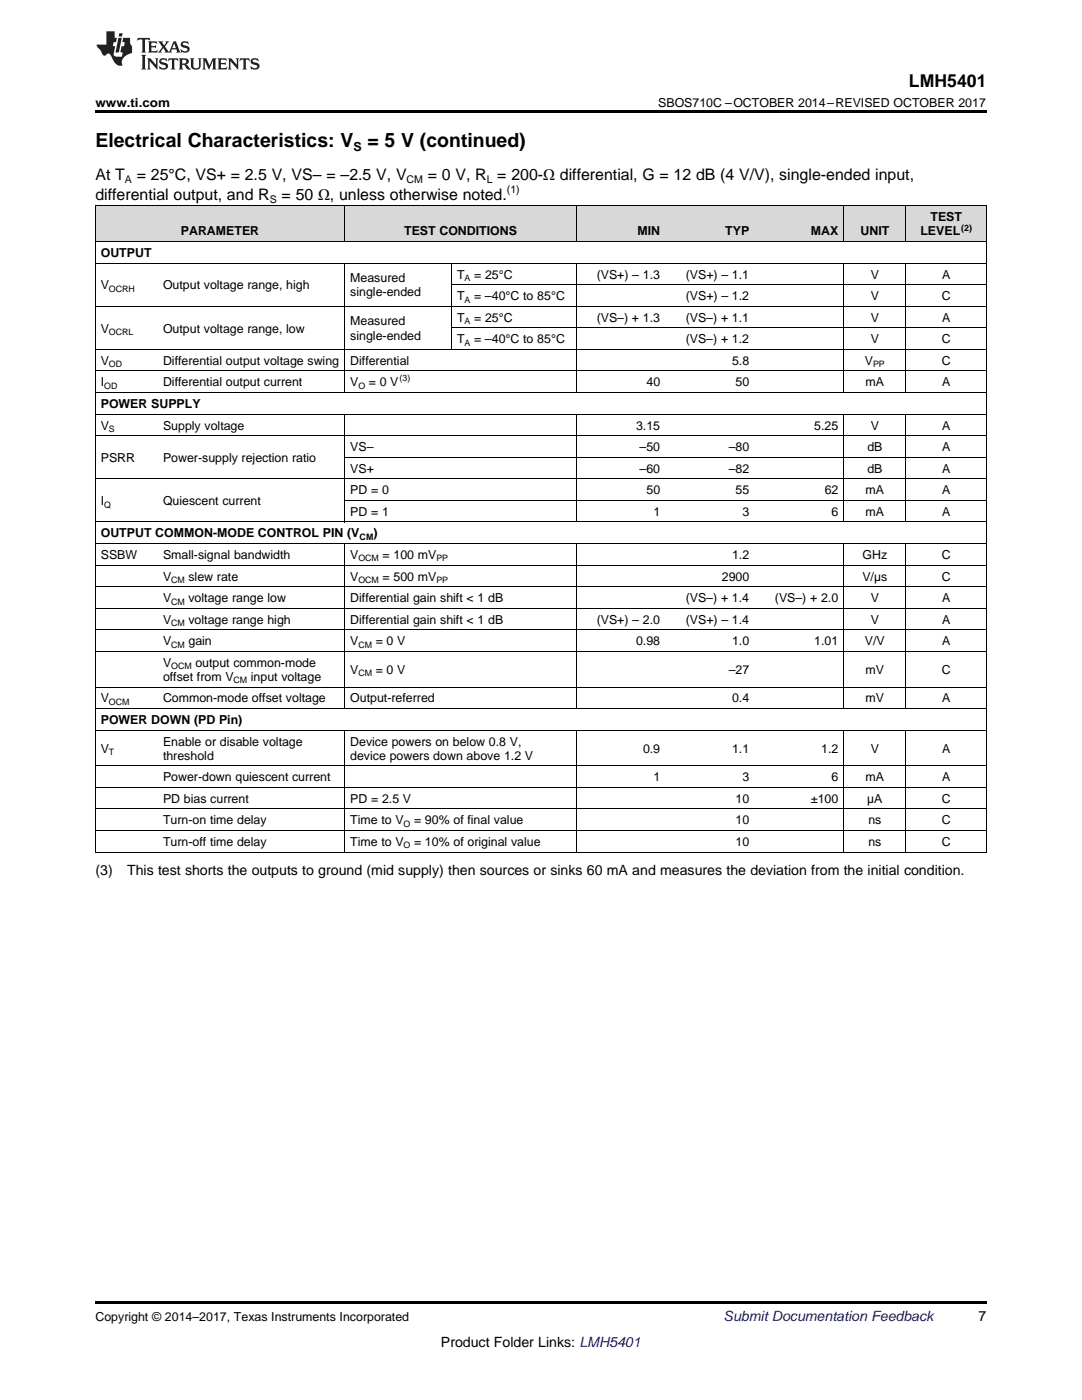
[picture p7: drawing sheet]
<svg xmlns="http://www.w3.org/2000/svg" width="216mm" height="279mm" viewBox="0 0 216 279" stroke-linecap="round" stroke-linejoin="round" font-family="sans-serif">
<defs><g id="words">
<g font-size="3.9">
<text x="19" y="29.3">Electrical Characteristics: V</text>
<text x="73.3" y="29.3">= 5 V (continued)</text>
</g>
<text font-size="3.5" x="181.4" y="17.3">LMH5401</text>
<g font-size="3.2">
<text x="19" y="36">At T</text>
<text x="27.3" y="36">= 25°C, VS+ = 2.5 V, VS– = –2.5 V, V</text>
<text x="85.4" y="36">= 0 V, R = 200-Ω differential, G = 12 dB (4 V/V), single-ended input,</text>
<text x="19" y="39.9">differential output, and R</text>
<text x="56.2" y="39.9">= 50 Ω, unless otherwise noted.</text>
</g>
<g font-size="2.8">
<text x="19" y="174.7">(3)</text>
<text x="25.4" y="174.7">This test shorts the outputs to ground (mid supply) then sources or sinks 60 mA and measures the deviation from the initial condition.</text>
<text x="195.3" y="263.6">7</text>
<text x="88" y="268.9">Product Folder Links: LMH5401</text>
</g>
<text font-size="2.8" fill="#0000c8" x="144.4" y="263.6">Submit Documentation Feedback</text>
<g font-size="2.5">
<text x="19" y="21.4">www.ti.com</text>
<text x="131.3" y="21.4">SBOS710C –OCTOBER 2014–REVISED OCTOBER 2017</text>
<text x="70.5" y="30.1">S</text>
<text x="36.1" y="47">PARAMETER</text>
<text x="80.6" y="47">TEST CONDITIONS</text>
<text x="127.2" y="47">MIN</text>
<text x="144.7" y="47">TYP</text>
<text x="161.8" y="47">MAX</text>
<text x="171.7" y="47">UNIT</text>
<text x="183.7" y="47">LEVEL</text>
<text x="185.7" y="44.2">TEST</text>
<text x="20.1" y="51.3">OUTPUT</text>
<text x="20.1" y="57.7">V</text>
<text x="32.5" y="57.7">Output voltage range, high</text>
<text x="69.9" y="56.3">Measured</text>
<text x="69.9" y="59.2">single-ended</text>
<text x="91.2" y="55.6">T</text>
<text x="91.2" y="59.9">T</text>
<text x="94.6" y="55.6">= 25°C</text>
<text x="94.6" y="59.9">= –40°C to 85°C</text>
<text x="119.1" y="55.6">(VS+) – 1.3</text>
<text x="136.8" y="55.6">(VS+) – 1.1</text>
<text x="136.8" y="59.9">(VS+) – 1.2</text>
<text x="173.8" y="55.6">V</text>
<text x="173.8" y="59.9">V</text>
<text x="187.9" y="59.9">C</text>
<text x="188" y="55.6">A</text>
<text x="69.9" y="64.9">Measured</text>
<text x="91.2" y="64.2">T</text>
<text x="94.6" y="64.2">= 25°C</text>
<text x="119.1" y="64.2">(VS–) + 1.3</text>
<text x="136.8" y="64.2">(VS–) + 1.1</text>
<text x="173.8" y="64.2">V</text>
<text x="188" y="64.2">A</text>
<text x="20.1" y="66.4">V</text>
<text x="32.5" y="66.4">Output voltage range, low</text>
<text x="69.9" y="67.8">single-ended</text>
<text x="91.2" y="68.5">T</text>
<text x="94.6" y="68.5">= –40°C to 85°C</text>
<text x="136.8" y="68.5">(VS–) + 1.2</text>
<text x="173.8" y="68.5">V</text>
<text x="187.9" y="68.5">C</text>
<text x="20.1" y="72.8">V</text>
<text x="20.1" y="77.1">I</text>
<text x="32.5" y="72.8">Differential output voltage swing</text>
<text x="32.5" y="77.1">Differential output current</text>
<text x="69.9" y="72.8">Differential</text>
<text x="69.9" y="77.1">V</text>
<text x="73.6" y="77.1">= 0 V</text>
<text x="129" y="77.1">40</text>
<text x="146.1" y="72.8">5.8</text>
<text x="146.8" y="77.1">50</text>
<text x="172.6" y="72.8">V</text>
<text x="172.7" y="77.1">mA</text>
<text x="187.9" y="72.8">C</text>
<text x="188" y="77.1">A</text>
<text x="20.1" y="81.4">POWER SUPPLY</text>
<text x="20.1" y="85.7">V</text>
<text x="32.5" y="85.7">Supply voltage</text>
<text x="126.9" y="85.7">3.15</text>
<text x="162.5" y="85.7">5.25</text>
<text x="173.8" y="85.7">V</text>
<text x="188" y="85.7">A</text>
<text x="20.1" y="92.2">PSRR</text>
<text x="32.5" y="92.2">Power-supply rejection ratio</text>
<text x="69.9" y="90">VS–</text>
<text x="69.9" y="94.3">VS+</text>
<text x="127.6" y="90">–50</text>
<text x="127.6" y="94.3">–60</text>
<text x="145.4" y="90">–80</text>
<text x="145.4" y="94.3">–82</text>
<text x="173.1" y="90">dB</text>
<text x="173.1" y="94.3">dB</text>
<text x="188" y="90">A</text>
<text x="188" y="94.3">A</text>
<text x="20.1" y="100.8">I</text>
<text x="32.5" y="100.8">Quiescent current</text>
<text x="69.9" y="98.6">PD = 0</text>
<text x="129" y="98.6">50</text>
<text x="146.8" y="98.6">55</text>
<text x="164.6" y="98.6">62</text>
<text x="172.7" y="98.6">mA</text>
<text x="188" y="98.6">A</text>
<text x="20.1" y="107.2">OUTPUT COMMON-MODE CONTROL PIN (V</text>
<text x="69.9" y="102.9">PD = 1</text>
<text x="74.5" y="107.2">)</text>
<text x="130.4" y="102.9">1</text>
<text x="148.2" y="102.9">3</text>
<text x="165.9" y="102.9">6</text>
<text x="172.7" y="102.9">mA</text>
<text x="188" y="102.9">A</text>
<text x="20.1" y="111.5">SSBW</text>
<text x="32.5" y="111.5">Small-signal bandwidth</text>
<text x="69.9" y="111.5">V</text>
<text x="76.3" y="111.5">= 100 mV</text>
<text x="146.1" y="111.5">1.2</text>
<text x="172.1" y="111.5">GHz</text>
<text x="187.9" y="111.5">C</text>
<text x="32.5" y="115.9">V</text>
<text x="37.6" y="115.9">slew rate</text>
<text x="69.9" y="115.9">V</text>
<text x="76.3" y="115.9">= 500 mV</text>
<text x="144" y="115.9">2900</text>
<text x="172.1" y="115.9">V/µs</text>
<text x="187.9" y="115.9">C</text>
<text x="32.5" y="120.2">V</text>
<text x="32.5" y="124.5">V</text>
<text x="37.6" y="120.2">voltage range low</text>
<text x="37.6" y="124.5">voltage range high</text>
<text x="69.9" y="120.2">Differential gain shift &lt; 1 dB</text>
<text x="69.9" y="124.5">Differential gain shift &lt; 1 dB</text>
<text x="119.1" y="124.5">(VS+) – 2.0</text>
<text x="136.8" y="120.2">(VS–) + 1.4</text>
<text x="136.8" y="124.5">(VS+) – 1.4</text>
<text x="154.6" y="120.2">(VS–) + 2.0</text>
<text x="173.8" y="120.2">V</text>
<text x="173.8" y="124.5">V</text>
<text x="188" y="120.2">A</text>
<text x="188" y="124.5">A</text>
<text x="32.5" y="128.8">V</text>
<text x="37.6" y="128.8">gain</text>
<text x="69.9" y="128.8">V</text>
<text x="75" y="128.8">= 0 V</text>
<text x="126.9" y="128.8">0.98</text>
<text x="146.1" y="128.8">1.0</text>
<text x="162.5" y="128.8">1.01</text>
<text x="172.6" y="128.8">V/V</text>
<text x="188" y="128.8">A</text>
<text x="32.5" y="133.1">V</text>
<text x="32.5" y="135.9">offset from V</text>
<text x="39" y="133.1">output common-mode</text>
<text x="50.1" y="135.9">input voltage</text>
<text x="69.9" y="134.5">V</text>
<text x="75" y="134.5">= 0 V</text>
<text x="145.4" y="134.5">–27</text>
<text x="172.7" y="134.5">mV</text>
<text x="187.9" y="134.5">C</text>
<text x="20.1" y="140.2">V</text>
<text x="32.5" y="140.2">Common-mode offset voltage</text>
<text x="69.9" y="140.2">Output-referred</text>
<text x="146.1" y="140.2">0.4</text>
<text x="172.7" y="140.2">mV</text>
<text x="188" y="140.2">A</text>
<text x="20.1" y="144.5">POWER DOWN (PD Pin)</text>
<text x="32.5" y="148.8">Enable or disable voltage</text>
<text x="69.9" y="148.8">Device powers on below 0.8 V,</text>
<text x="20.1" y="150.2">V</text>
<text x="32.5" y="151.6">threshold</text>
<text x="32.5" y="155.9">Power-down quiescent current</text>
<text x="69.9" y="151.6">device powers down above 1.2 V</text>
<text x="128.3" y="150.2">0.9</text>
<text x="130.4" y="155.9">1</text>
<text x="146.1" y="150.2">1.1</text>
<text x="148.2" y="155.9">3</text>
<text x="163.9" y="150.2">1.2</text>
<text x="165.9" y="155.9">6</text>
<text x="172.7" y="155.9">mA</text>
<text x="173.8" y="150.2">V</text>
<text x="188" y="150.2">A</text>
<text x="188" y="155.9">A</text>
<text x="32.5" y="160.2">PD bias current</text>
<text x="69.9" y="160.2">PD = 2.5 V</text>
<text x="146.8" y="160.2">10</text>
<text x="161.8" y="160.2">±100</text>
<text x="173" y="160.2">µA</text>
<text x="187.9" y="160.2">C</text>
<text x="32.5" y="164.5">Turn-on time delay</text>
<text x="69.9" y="164.5">Time to V</text>
<text x="82.6" y="164.5">= 90% of final value</text>
<text x="146.8" y="164.5">10</text>
<text x="173.3" y="164.5">ns</text>
<text x="187.9" y="164.5">C</text>
<text x="32.5" y="168.8">Turn-off time delay</text>
<text x="69.9" y="168.8">Time to V</text>
<text x="82.6" y="168.8">= 10% of original value</text>
<text x="146.8" y="168.8">10</text>
<text x="173.3" y="168.8">ns</text>
<text x="187.9" y="168.8">C</text>
<text x="19" y="263.6">Copyright © 2014–2017, Texas Instruments Incorporated</text>
</g>
<g font-size="2.1">
<text x="24.9" y="36.6">A</text>
<text x="53.8" y="40.5">S</text>
<text x="81.1" y="36.6">CM</text>
<text x="97.1" y="36.6">L</text>
<text x="101.1" y="38.6">(1)</text>
</g>
<g font-size="1.8">
<text x="191.8" y="46">(2)</text>
<text x="21.7" y="58.2">OCRH</text>
<text x="92.7" y="56.1">A</text>
<text x="92.7" y="60.4">A</text>
<text x="92.7" y="64.7">A</text>
<text x="21.7" y="66.9">OCRL</text>
<text x="92.7" y="69">A</text>
<text x="20.8" y="77.6">OD</text>
<text x="21.7" y="73.3">OD</text>
<text x="71.5" y="77.6">O</text>
<text x="79.7" y="76.1">(3)</text>
<text x="174.2" y="73.3">PP</text>
<text x="21.7" y="86.2">S</text>
<text x="20.8" y="101.3">Q</text>
<text x="71.8" y="107.7">CM</text>
<text x="71.5" y="112">OCM</text>
<text x="87.1" y="112">PP</text>
<text x="34.1" y="116.3">CM</text>
<text x="71.5" y="116.3">OCM</text>
<text x="87.1" y="116.3">PP</text>
<text x="34.1" y="120.7">CM</text>
<text x="34.1" y="125">CM</text>
<text x="34.1" y="129.3">CM</text>
<text x="71.5" y="129.3">CM</text>
<text x="34.1" y="133.6">OCM</text>
<text x="46.6" y="136.4">CM</text>
<text x="71.5" y="135">CM</text>
<text x="21.7" y="140.7">OCM</text>
<text x="21.7" y="150.7">T</text>
<text x="80.5" y="165">O</text>
<text x="80.5" y="169.3">O</text>
</g>
</g></defs>
<g fill="#d8d8d8">
<path d="M19 41.1h12.5v7.2h-12.5z"/>
<path d="M31.5 41.1h37.3v7.2h-37.3z"/>
<path d="M68.8 41.1h21.4v7.2h-21.4z"/>
<path d="M90.2 41.1h24.8v7.2h-24.8z"/>
<path d="M115 41.1h17.8v7.2h-17.8z"/>
<path d="M132.8 41.1h17.8v7.2h-17.8z"/>
<path d="M150.6 41.1h17.8v7.2h-17.8z"/>
<path d="M168.4 41.1h12.4v7.2h-12.4z"/>
<path d="M180.8 41.1h16v7.2h-16z"/>
</g>
<path d="M19 22h177.8v.5h-177.8zM19 259.7h177.8v.5h-177.8z" fill="#000"/>
<g fill="none" stroke="#000" stroke-width=".2">
<path d="M19 41.1h177.8v129M19 52.5h177.8M19 48.2h177.8M19.1 41.1v129M68.8 41.1v7.2M68.8 52.6v25.8M90.1 52.6v17.2M90.2 56.8h106.6M115 41.1v7.2M115 52.6v25.8M168.3 41.1v7.2M168.3 52.6v25.8"/>
<path d="M180.8 41.1v7.2M180.8 52.6v25.8M19 78.3h177.8M19 74h177.8M19 69.7h177.8M19 61.1h177.8M90.2 65.4h106.6M19 95.5h177.8M19 86.9h177.8M19 82.6h177.8M68.8 82.7v21.5M68.8 99.9h128"/>
<path d="M68.8 91.2h128M115 82.7v21.5M168.3 82.7v21.5M180.8 82.7v21.5M19 117.1h177.8M19 112.8h177.8M19 108.5h177.8M19 104.2h177.8M68.8 108.5v33M115 108.5v33M168.3 108.5v33M180.8 108.5v33"/>
<path d="M19 137.1h177.8M19 130h177.8M19 125.7h177.8M19 121.4h177.8M19 157.1h177.8M19 152.8h177.8M19 145.7h177.8M19 141.4h177.8M68.8 145.8v24.3M115 145.8v24.3M168.3 145.8v24.3M180.8 145.8v24.3"/>
<path d="M19 170.1h177.8M19 165.8h177.8M19 161.4h177.8"/>
</g>
<g fill="#231f20">
<path d="M27.5 7.6l-.1 .5 .4-.2h.6v.1v2.1l-.2 .4h1l-.3-.4v-2.1l.1-.1h.5l.5 .2-.2-.5zM29.5 8.3l.2 .3v1.5l-.2 .4h1.8l.2-.6a1.04 1.04 0 0 1-1.3 .2v-.7h.6l.3 .2v-.6l-.3 .2h-.6v-.6l.8-.1 .4 .3-.2-.5zM31.5 8.3l.9 1.1-.9 1.1h.8l-.2-.2 .5-.7 .4 .7-.2 .2h1.5l-.1-.2 .1-.4h.9l.1 .4-.2 .2h1l-.3-.3-.7-1.9h-.5l-.9 2-.8-1 .9-1h-.8l.1 .3-.3 .5-.4-.6 .2-.2zM34.7 8.6l.4 1h-.7zM36.3 8.4a.63 .63 0 0 0-.2 .7 .63 .63 0 0 0 .6 .4l.6 .2 .1 .2a.75 .75 0 0 1-.7 .4 .75 .75 0 0 1-.6-.5l.1 .7 .1-.1a1.11 1.11 0 0 0 1.5-.6 1.13 1.13 0 0 0-1.2-.8l-.1-.4a1.04 1.04 0 0 1 1.2 .2l-.2-.5-.1 .1-.5-.2zM28.2 10.9l.2 .4v2.2l-.2 .4h1l-.3-.4v-2.2l.3-.4zM29.3 11.6l.3 .4v1.5l-.3 .4h.8l-.2-.4v-1.3l1.5 1.7v-1.9l.2-.4h-.7l.2 .4v.9l-1.1-1.3zM32 11.8a.62 .62 0 0 0-.2 .7 .62 .62 0 0 0 .6 .4l.6 .1 .1 .3a.76 .76 0 0 1-.7 .3 .76 .76 0 0 1-.6-.4l.1 .7 .1-.1a1.11 1.11 0 0 0 1.5-.6 1.13 1.13 0 0 0-1.2-.8l-.1-.4a1.04 1.04 0 0 1 1.2 .2l-.2-.6-.1 .1-.5-.1zM33.7 11.6l-.2 .6a.61 .61 0 0 1 .8-.3v1.6l-.2 .4h.9l-.2-.4v-1.6a.63 .63 0 0 1 .8 .3l-.2-.6zM35.6 11.6l.3 .4v1.5l-.3 .4h1l-.2-.2v-.8l.5 .2a.76 .76 0 0 0 1.2 .7l-1-1a.58 .58 0 0 0 .6-.5 .58 .58 0 0 0-.5-.6zM36.4 11.9h.1a.45 .45 0 0 1 .5 .1 .45 .45 0 0 1 .1 .5l-.7 .2zM37.9 11.6l.2 .2a2.17 2.17 0 0 0 .3 1.9 .99 .99 0 0 0 1.6-.6v-1.1l.2-.4h-.7l.2 .2a1.92 1.92 0 0 1-.2 1.8 .6 .6 0 0 1-.9-.5v-1.1l.2-.4zM40.4 11.6l.2 .4v1.5l-.2 .4h.7l-.2-.4v-1.4l.8 1.8 .8-1.8v1.4l-.2 .4h.9l-.2-.4v-1.5l.2-.4h-.8l-.6 1.5-.6-1.5zM43.4 11.6l.2 .4v1.5l-.2 .4h1.8l.2-.6a1.04 1.04 0 0 1-1.3 .1v-.6h.5l.4 .2v-.6l-.4 .2h-.5v-.7h.8l.3 .3-.1-.6zM45.5 11.6l.2 .4v1.5l-.2 .4h.7l-.2-.4v-1.3l1.5 1.7v-1.9l.2-.4h-.7l.2 .4v.9l-1.1-1.3zM47.9 11.6l-.1 .6a.61 .61 0 0 1 .8-.3v1.6l-.3 .4h1l-.3-.4 .1-1.6a.63 .63 0 0 1 .7 .3l-.1-.6zM50.2 11.8a.62 .62 0 0 0-.2 .7 .62 .62 0 0 0 .6 .4l.6 .1 .2 .3a.76 .76 0 0 1-.8 .3 .76 .76 0 0 1-.6-.4l.1 .7 .2-.1a1.11 1.11 0 0 0 1.5-.6 1.13 1.13 0 0 0-1.3-.8l-.1-.4a1.04 1.04 0 0 1 1.2 .2l-.1-.6-.2 .1-.5-.1z"/>
<path d="M21.2 6.3v2.6h-1.9l.1 .4 .7 .9a.91 .91 0 0 0 1 .8 .56 .56 0 0 1 .5-.3 .56 .56 0 0 1 .5 .3l.4 .8a1.53 1.53 0 0 0 1.9 1.2 1.54 1.54 0 0 1 1-2.1l.9-.3v-1.4a1.52 1.52 0 0 1-.3-1.6h-1.4l-.2 .8h.5l-.2 .8h-.4l-.2 1v.2l.4 .1-.2 .8a1.93 1.93 0 0 1-1.6-.3l.3-1.8h-.5l.2-.8h.4l.2-.8h-.4v-1.3zM23.6 7.6l-.6 2.9h.7l.6-2.9zM23.8 6.6l-.1 .7h.6l.2-.7z"/>
</g>
<use href="#words"/>
</svg>
